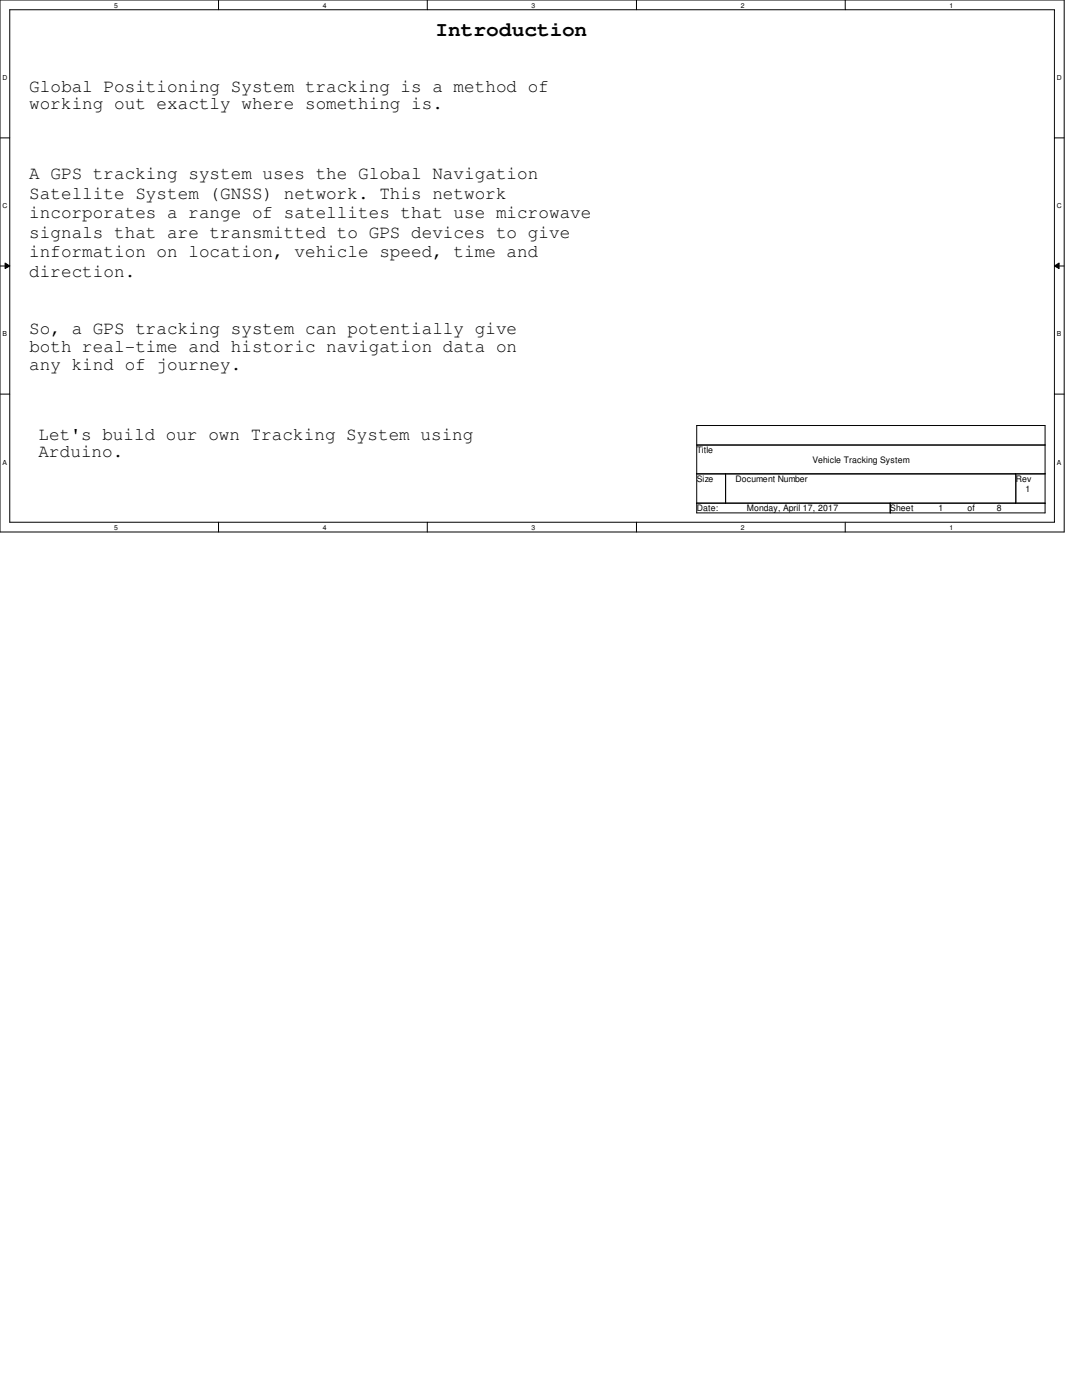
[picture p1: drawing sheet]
<svg xmlns="http://www.w3.org/2000/svg" width="216mm" height="279mm" viewBox="0 0 216 279" stroke-linecap="round" stroke-linejoin="round" font-family="sans-serif">
<defs><g id="words">
<text font-size="4.1" x="86.9" y="7.3">Introduction</text>
<g font-size="3.6">
<text x="5.8" y="18.4">Global Positioning System tracking is a method of</text>
<text x="5.8" y="21.8">working out exactly where something is.</text>
<text x="5.8" y="35.7">A GPS tracking system uses the Global Navigation</text>
<text x="5.8" y="39.6">Satellite System (GNSS) network. This network</text>
<text x="5.8" y="43.5">incorporates a range of satellites that use microwave</text>
<text x="5.8" y="47.4">signals that are transmitted to GPS devices to give</text>
<text x="5.8" y="51.3">information on location, vehicle speed, time and</text>
<text x="5.8" y="55.2">direction.</text>
<text x="5.8" y="66.6">So, a GPS tracking system can potentially give</text>
<text x="5.8" y="70.3">both real-time and historic navigation data on</text>
<text x="5.8" y="73.9">any kind of journey.</text>
<text x="7.7" y="87.8">Let's build our own Tracking System using</text>
<text x="7.7" y="91.3">Arduino.</text>
</g>
<g font-size="1.8">
<text x="139" y="90.4">Title</text>
<text x="162.1" y="92.4">Vehicle Tracking System</text>
<text x="139" y="96.2">Size</text>
<text x="146.7" y="96.2">Document Number</text>
<text x="202.7" y="96.2">Rev</text>
<text x="204.6" y="98.1">1</text>
<text x="139" y="102">Date:</text>
<text x="149" y="102">Monday, April 17, 2017</text>
<text x="177.6" y="102">Sheet</text>
<text x="187.3" y="102">1</text>
<text x="193" y="102">of</text>
<text x="198.9" y="102">8</text>
</g>
<g font-size="1.4">
<text x="22.8" y="1.5">5</text>
<text x="64.4" y="1.5">4</text>
<text x="106.1" y="1.5">3</text>
<text x="147.8" y="1.5">2</text>
<text x="189.5" y="1.5">1</text>
<text x=".5" y="16">D</text>
<text x="210.9" y="16">D</text>
<text x=".5" y="41.6">C</text>
<text x="210.9" y="41.6">C</text>
<text x=".5" y="67.1">B</text>
<text x="210.9" y="67.1">B</text>
<text x=".5" y="92.7">A</text>
<text x="210.9" y="92.7">A</text>
<text x="22.8" y="105.7">5</text>
<text x="64.4" y="105.7">4</text>
<text x="106.1" y="105.7">3</text>
<text x="147.8" y="105.7">2</text>
<text x="189.5" y="105.7">1</text>
</g>
</g></defs>
<path d="M0 0h212.3v106.2h-212.3zM1.9 1.9h208.5v102.3h-208.5z" fill="none" stroke="#000" stroke-width=".2"/>
<g fill="#fff">
<path d="M22.8 .3h.7v1.5h-.7z"/>
<path d="M22.8 104.5h.7v1.5h-.7z"/>
</g>
<path d="M43.6 0v1.9M43.6 104.2v2" fill="none" stroke="#000" stroke-width=".2"/>
<g fill="#fff">
<path d="M64.4 .3h.8v1.5h-.8z"/>
<path d="M64.4 104.5h.8v1.5h-.8z"/>
</g>
<path d="M85.3 0v1.9M85.3 104.2v2" fill="none" stroke="#000" stroke-width=".2"/>
<g fill="#fff">
<path d="M106.1 .3h.7v1.5h-.7z"/>
<path d="M106.1 104.5h.7v1.5h-.7z"/>
</g>
<path d="M127 0v1.9M127 104.2v2" fill="none" stroke="#000" stroke-width=".2"/>
<g fill="#fff">
<path d="M147.8 .3h.8v1.5h-.8z"/>
<path d="M147.8 104.5h.8v1.5h-.8z"/>
</g>
<path d="M168.7 0v1.9M168.7 104.2v2" fill="none" stroke="#000" stroke-width=".2"/>
<g fill="#fff">
<path d="M189.5 .3h.7v1.5h-.7z"/>
<path d="M189.5 104.5h.7v1.5h-.7z"/>
<path d="M.5 14.7h1v1.6h-1z"/>
<path d="M210.9 14.7h1v1.6h-1z"/>
<path d="M.5 40.3h1v1.5h-1z"/>
<path d="M210.9 40.3h1v1.5h-1z"/>
</g>
<path d="M0 27.5h1.9M210.4 27.5h1.9" fill="none" stroke="#000" stroke-width=".2"/>
<g fill="#fff">
<path d="M.5 65.9h.9v1.5h-.9z"/>
<path d="M210.9 65.9h.9v1.5h-.9z"/>
</g>
<path d="M0 53.1h1.9M1 52.5l.9 .6-.9 .5zM210.4 53.1l.9-.6v1.1zM210.4 53.1h1.9" fill="none" stroke="#000" stroke-width=".2"/>
<path d="M1 52.5l.9 .6-.9 .5zM210.4 53.1l.9-.6v1.1z" fill="#000"/>
<g fill="#fff">
<path d="M.5 91.4h.9v1.6h-.9z"/>
<path d="M210.9 91.4h.9v1.6h-.9z"/>
</g>
<path d="M0 78.7h1.9M210.4 78.7h1.9M139 84.9h69.5v17.5h-69.5zM139 88.8h69.5M139 94.6h69.5M144.8 94.6v5.8M202.7 94.6v5.8M139 100.4h69.5M177.6 100.4v2" fill="none" stroke="#000" stroke-width=".2"/>
<use href="#words"/>
</svg>
